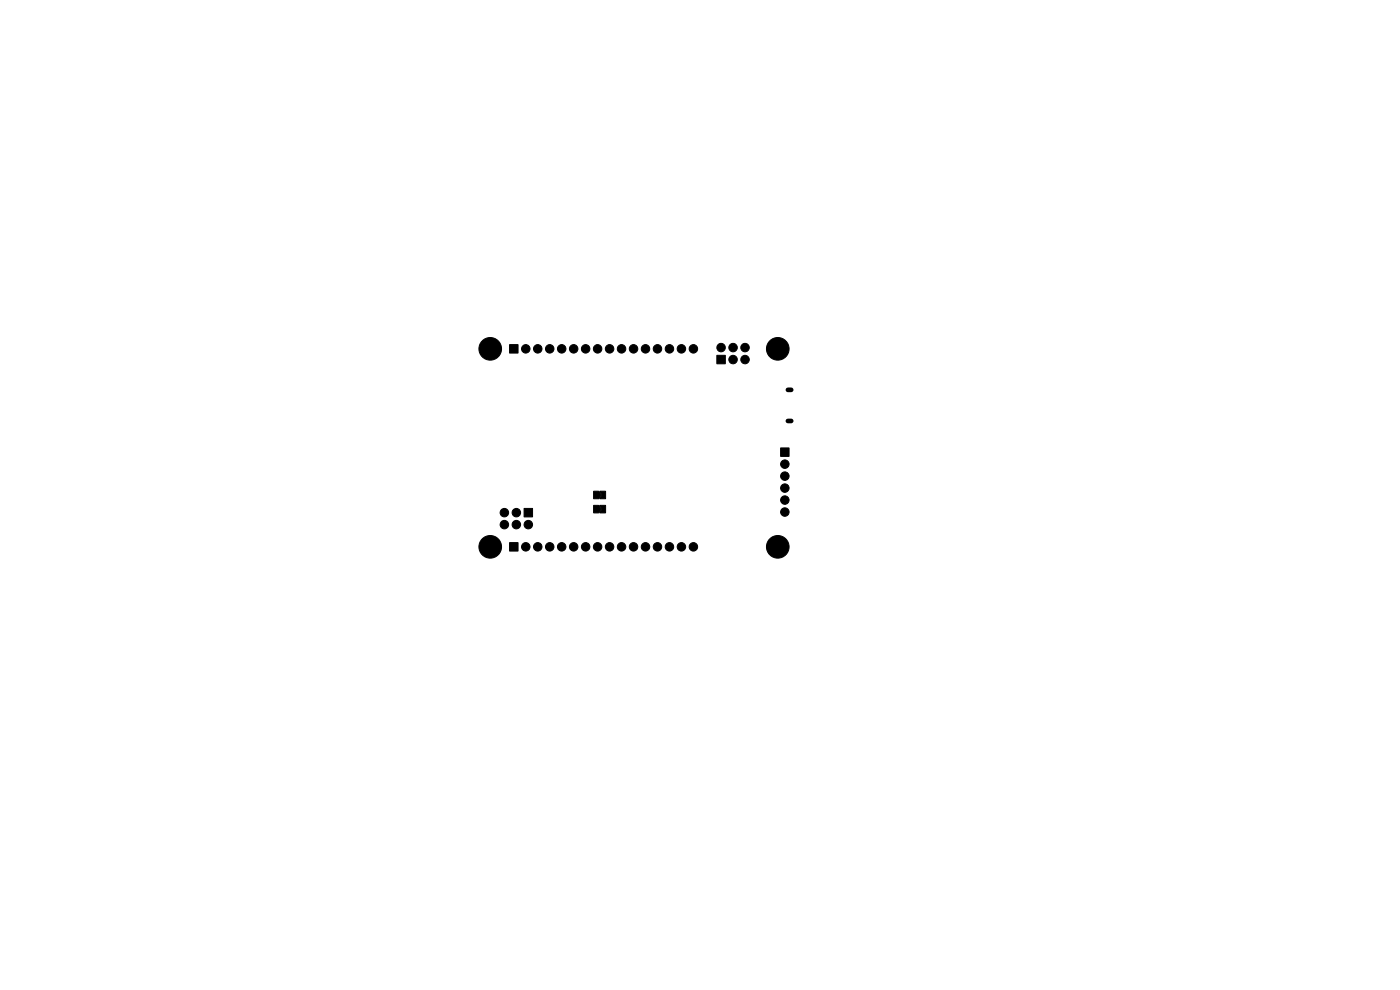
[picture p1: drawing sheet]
<svg xmlns="http://www.w3.org/2000/svg" width="297mm" height="210mm" viewBox="0 0 297 210" stroke-linecap="round" stroke-linejoin="round" font-family="sans-serif">
<g fill="#000" stroke="#000" stroke-width=".21">
<path d="M108.1 73.1h1.8v1.8h-1.8zM152.1 75.4h1.8v1.8h-1.8zM165.6 95h1.8v1.8h-1.8zM108.1 115.1h1.8v1.8h-1.8zM111.2 107.9h1.8v1.7h-1.8zM125.9 107.2h1.1l.5 .8-.5 .8h-1.1zM125.9 104.2h1.1l.5 .8-.5 .8h-1.1zM127.2 107.2h1.3v1.6h-1.3l.5-.8zM127.2 104.2h1.3v1.6h-1.3l.5-.8z"/>
<circle cx="104" cy="74" r="2.4"/>
<circle cx="111.5" cy="74" r=".9"/>
<circle cx="114.1" cy="74" r=".9"/>
<circle cx="116.6" cy="74" r=".9"/>
<circle cx="119.2" cy="74" r=".9"/>
<circle cx="121.7" cy="74" r=".9"/>
<circle cx="124.2" cy="74" r=".9"/>
<circle cx="126.8" cy="74" r=".9"/>
<circle cx="129.3" cy="74" r=".9"/>
<circle cx="131.9" cy="74" r=".9"/>
<circle cx="134.4" cy="74" r=".9"/>
<circle cx="136.9" cy="74" r=".9"/>
<circle cx="139.5" cy="74" r=".9"/>
<circle cx="142" cy="74" r=".9"/>
<circle cx="144.6" cy="74" r=".9"/>
<circle cx="147.1" cy="74" r=".9"/>
<circle cx="153" cy="73.7" r=".9"/>
<circle cx="155.5" cy="76.3" r=".9"/>
<circle cx="155.5" cy="73.7" r=".9"/>
<circle cx="158.1" cy="76.3" r=".9"/>
<circle cx="158.1" cy="73.7" r=".9"/>
<circle cx="165" cy="74" r="2.4"/>
<circle cx="166.5" cy="98.5" r=".9"/>
<circle cx="104" cy="116" r="2.4"/>
<circle cx="107" cy="108.7" r=".9"/>
<circle cx="107" cy="111.3" r=".9"/>
<circle cx="109.5" cy="108.7" r=".9"/>
<circle cx="109.5" cy="111.3" r=".9"/>
<circle cx="111.5" cy="116" r=".9"/>
<circle cx="112.1" cy="111.3" r=".9"/>
<circle cx="114.1" cy="116" r=".9"/>
<circle cx="116.6" cy="116" r=".9"/>
<circle cx="119.2" cy="116" r=".9"/>
<circle cx="121.7" cy="116" r=".9"/>
<circle cx="124.2" cy="116" r=".9"/>
<circle cx="126.8" cy="116" r=".9"/>
<circle cx="129.3" cy="116" r=".9"/>
<circle cx="131.9" cy="116" r=".9"/>
<circle cx="134.4" cy="116" r=".9"/>
<circle cx="136.9" cy="116" r=".9"/>
<circle cx="139.5" cy="116" r=".9"/>
<circle cx="142" cy="116" r=".9"/>
<circle cx="144.6" cy="116" r=".9"/>
<circle cx="147.1" cy="116" r=".9"/>
<circle cx="165" cy="116" r="2.4"/>
<circle cx="166.5" cy="103.5" r=".9"/>
<circle cx="166.5" cy="106.1" r=".9"/>
<circle cx="166.5" cy="101" r=".9"/>
<circle cx="166.5" cy="108.6" r=".9"/>
</g>
<path d="M167.2 89.3h.7M167.2 82.7h.7" fill="none" stroke="#000" stroke-width="1"/>
</svg>
